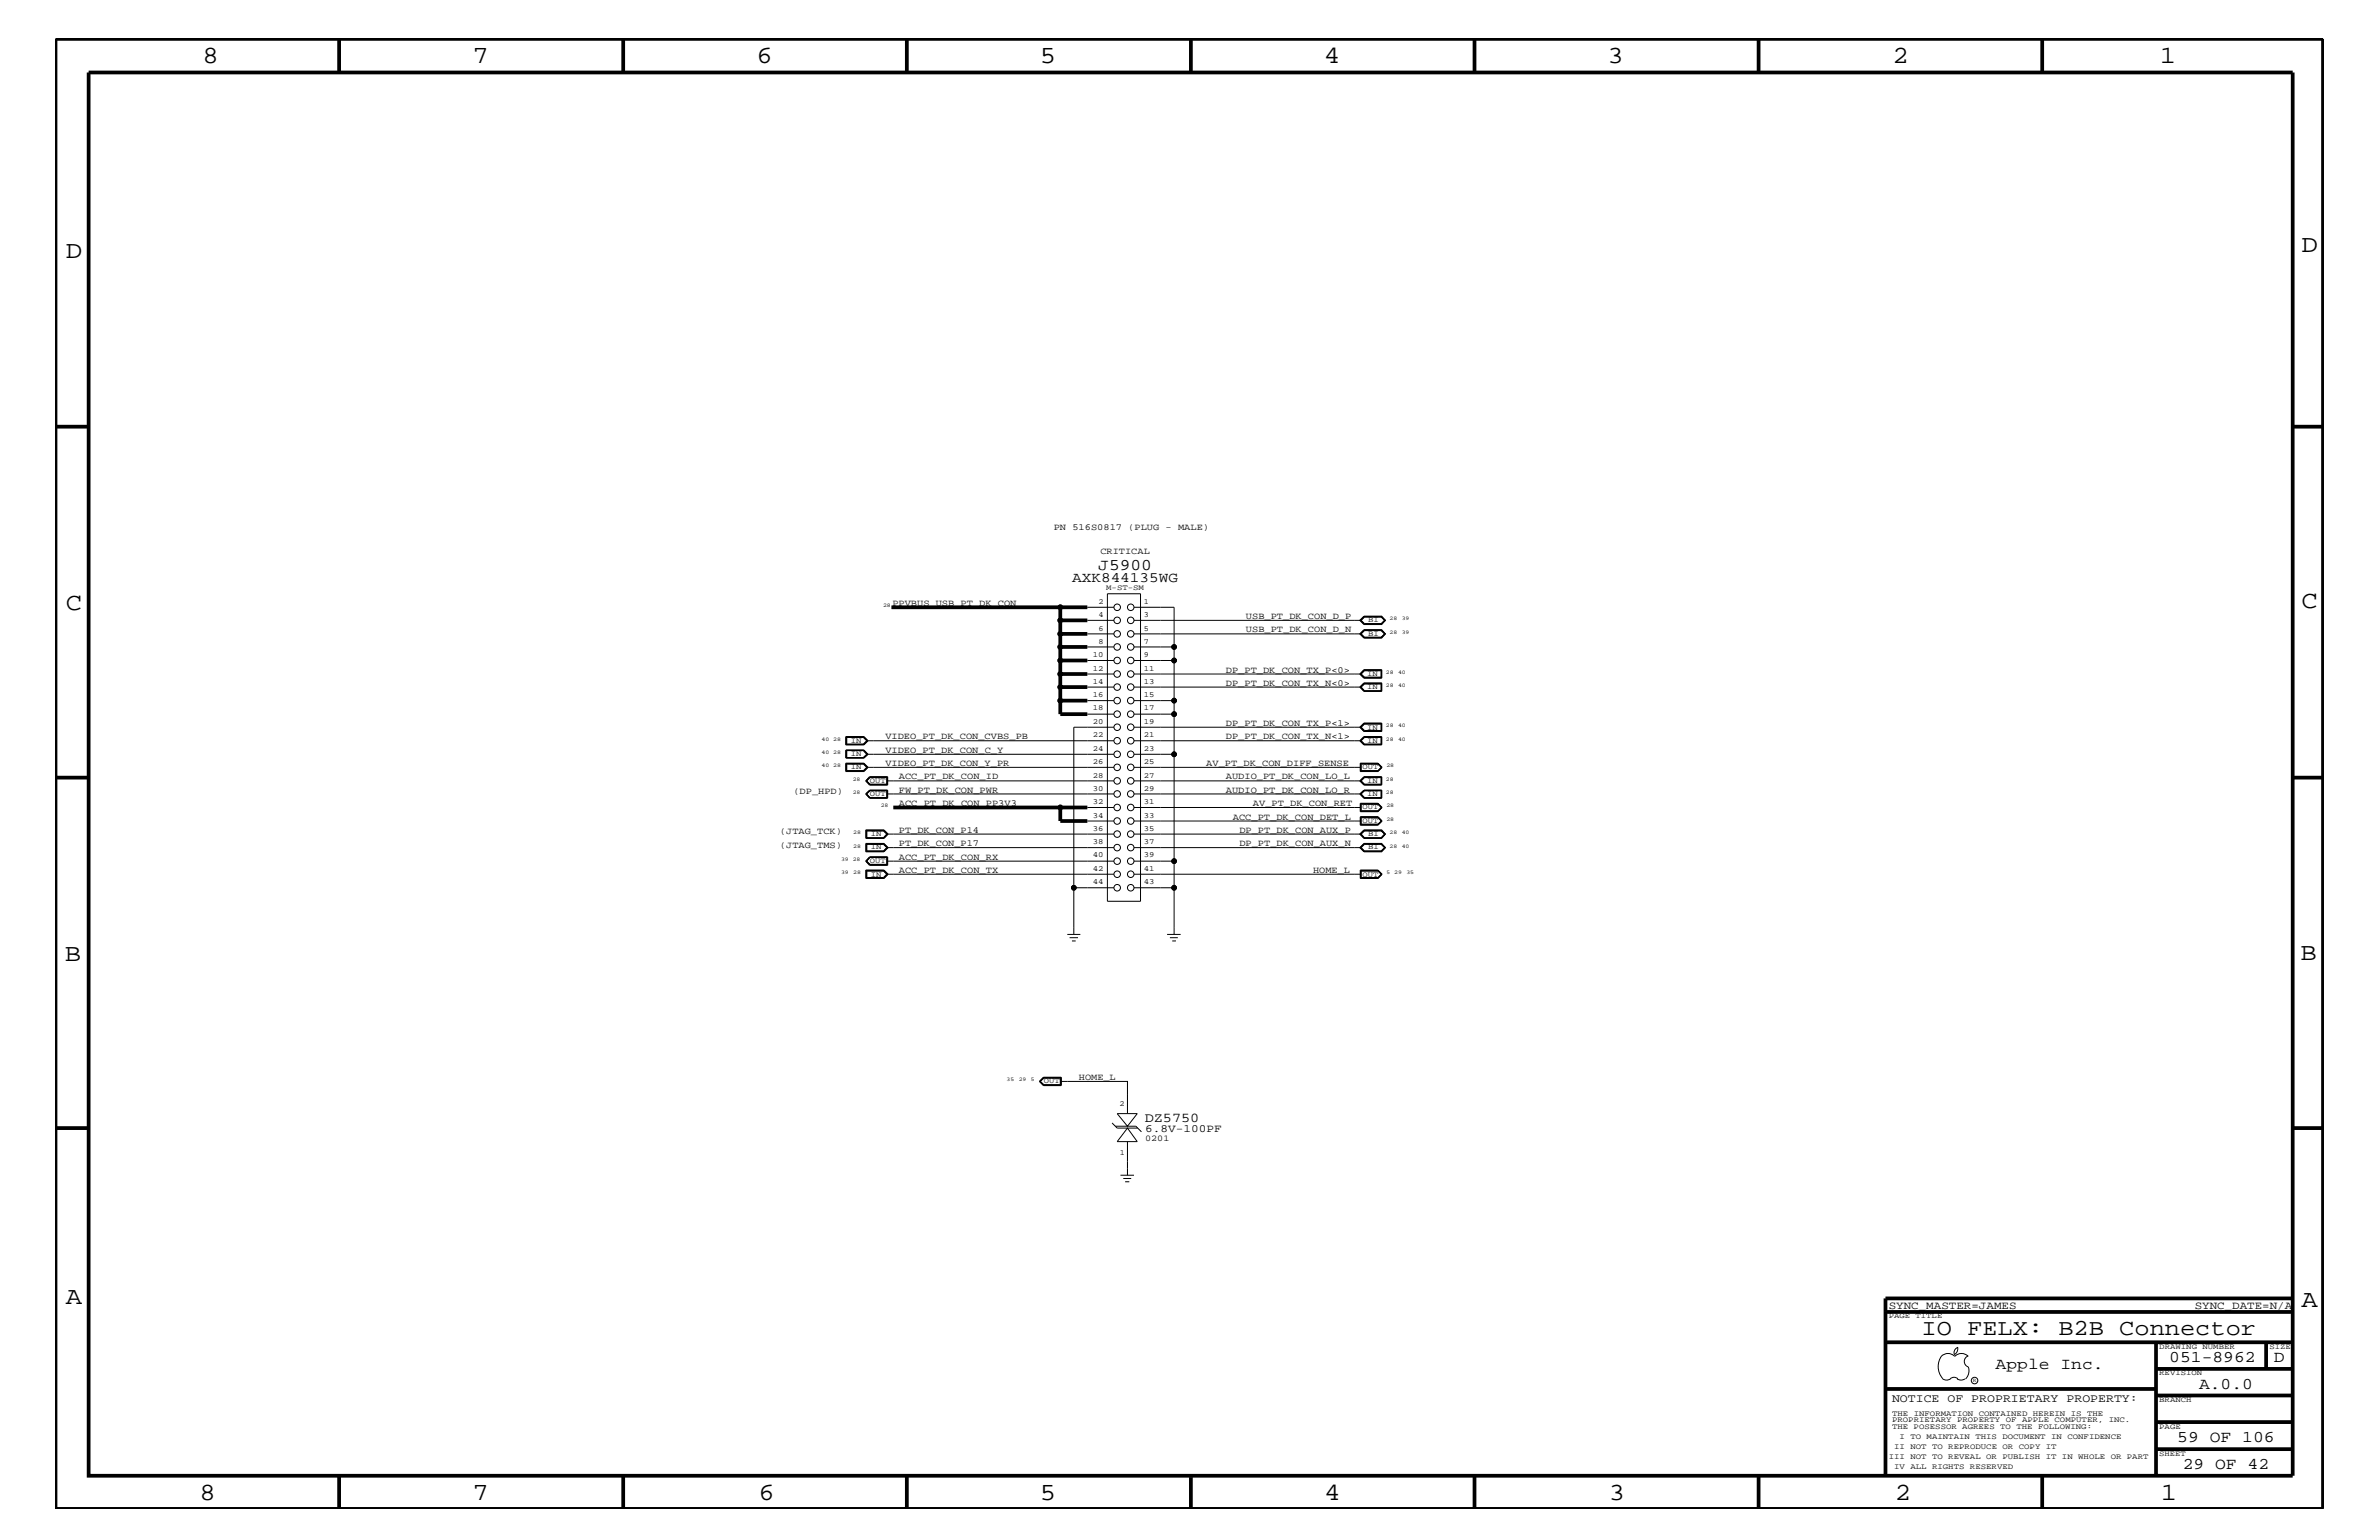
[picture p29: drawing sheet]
<svg xmlns="http://www.w3.org/2000/svg" width="432mm" height="279mm" viewBox="0 0 432 279" stroke-linecap="round" stroke-linejoin="round" font-family="sans-serif">
<defs><g id="words">
<g font-size="4.5">
<text x="36.7" y="11.5">8</text>
<text x="85.8" y="11.5">7</text>
<text x="137.3" y="11.5">6</text>
<text x="188.7" y="11.5">5</text>
<text x="240.3" y="11.5">4</text>
<text x="291.8" y="11.5">3</text>
<text x="343.5" y="11.5">2</text>
<text x="392" y="11.5">1</text>
<text x="11.9" y="46.8">D</text>
<text x="417.8" y="45.7">D</text>
<text x="11.9" y="110.6">C</text>
<text x="417.7" y="110.3">C</text>
<text x="11.8" y="174.3">B</text>
<text x="417.6" y="174.2">B</text>
<text x="11.9" y="236.7">A</text>
<text x="417.7" y="237.1">A</text>
<text x="36.2" y="272.1">8</text>
<text x="85.8" y="272.1">7</text>
<text x="137.7" y="272.1">6</text>
<text x="188.7" y="272.1">5</text>
<text x="240.4" y="272.1">4</text>
<text x="292" y="272.1">3</text>
<text x="343.9" y="272.1">2</text>
<text x="392.2" y="272.1">1</text>
</g>
<text font-size="4.1" x="348.8" y="242.3">IO FELX: B2B Connector</text>
<g font-size="3">
<text x="199.3" y="103.5">J5900</text>
<text x="362.2" y="248.4">Apple Inc.</text>
<text x="393.7" y="247.1">051-8962</text>
<text x="399.2" y="252">A.0.0</text>
<text x="412.7" y="247.1">D</text>
<text x="395.2" y="261.6">59 OF 106</text>
<text x="396.2" y="266.6">29 OF 42</text>
</g>
<text font-size="2.6" x="194.6" y="105.5">AXK844135WG</text>
<text font-size="2.5" x="207.8" y="203.6">DZ5750</text>
<text font-size="2.1" x="343.4" y="254.4">NOTICE OF PROPRIETARY PROPERTY:</text>
<g font-size="2">
<text x="207.9" y="205.4">6.8V-100PF</text>
<text x="342.8" y="237.4">SYNC_MASTER=JAMES</text>
<text x="398.4" y="237.4">SYNC_DATE=N/A</text>
</g>
<g font-size="1.7">
<text x="191.3" y="96.2">PN 516S0817 (PLUG - MALE)</text>
<text x="199.7" y="100.4">CRITICAL</text>
<text x="162" y="109.9">PPVBUS_USB_PT_DK_CON</text>
<text x="226.1" y="112.3">USB_PT_DK_CON_D_P</text>
<text x="226.1" y="114.8">USB_PT_DK_CON_D_N</text>
<text x="222.5" y="122">DP_PT_DK_CON_TX_P&lt;0&gt;</text>
<text x="222.5" y="124.4">DP_PT_DK_CON_TX_N&lt;0&gt;</text>
<text x="222.5" y="131.7">DP_PT_DK_CON_TX_P&lt;1&gt;</text>
<text x="160.7" y="136.6">VIDEO_PT_DK_CON_C_Y</text>
<text x="160.7" y="134.1">VIDEO_PT_DK_CON_CVBS_PB</text>
<text x="222.5" y="134.1">DP_PT_DK_CON_TX_N&lt;1&gt;</text>
<text x="160.7" y="139">VIDEO_PT_DK_CON_Y_PR</text>
<text x="163.2" y="141.4">ACC_PT_DK_CON_ID</text>
<text x="163.2" y="143.9">FW_PT_DK_CON_PWR</text>
<text x="218.9" y="139">AV_PT_DK_CON_DIFF_SENSE</text>
<text x="222.5" y="141.4">AUDIO_PT_DK_CON_LO_L</text>
<text x="222.5" y="143.9">AUDIO_PT_DK_CON_LO_R</text>
<text x="144" y="144">(DP_HPD)</text>
<text x="163.2" y="146.2">ACC_PT_DK_CON_PP3V3</text>
<text x="223.8" y="148.7">ACC_PT_DK_CON_DET_L</text>
<text x="227.4" y="146.2">AV_PT_DK_CON_RET</text>
<text x="141.6" y="153.8">(JTAG_TMS)</text>
<text x="141.6" y="151.3">(JTAG_TCK)</text>
<text x="163.2" y="156">ACC_PT_DK_CON_RX</text>
<text x="163.2" y="151.1">PT_DK_CON_P14</text>
<text x="163.2" y="153.5">PT_DK_CON_P17</text>
<text x="225" y="151.1">DP_PT_DK_CON_AUX_P</text>
<text x="225" y="153.5">DP_PT_DK_CON_AUX_N</text>
<text x="163.2" y="158.4">ACC_PT_DK_CON_TX</text>
<text x="238.3" y="158.4">HOME_L</text>
<text x="195.8" y="195.9">HOME_L</text>
</g>
<text font-size="1.6" x="207.9" y="207">0201</text>
<g font-size="1.4">
<text x="200.8" y="107">M-ST-SM</text>
<text x="199.4" y="109.5">2</text>
<text x="199.4" y="112">4</text>
<text x="207.6" y="109.5">1</text>
<text x="207.6" y="112">3</text>
<text x="248.3" y="112.9">BI</text>
<text x="198.4" y="119.2">10</text>
<text x="199.4" y="114.4">6</text>
<text x="199.4" y="116.8">8</text>
<text x="207.6" y="114.4">5</text>
<text x="207.6" y="116.8">7</text>
<text x="207.6" y="119.2">9</text>
<text x="248.3" y="115.3">BI</text>
<text x="198.4" y="121.7">12</text>
<text x="198.4" y="124.1">14</text>
<text x="207.6" y="121.7">11</text>
<text x="207.6" y="124.1">13</text>
<text x="248.2" y="122.6">IN</text>
<text x="248.2" y="125.1">IN</text>
<text x="198.4" y="126.5">16</text>
<text x="198.4" y="128.9">18</text>
<text x="198.4" y="131.3">20</text>
<text x="207.6" y="126.5">15</text>
<text x="207.6" y="128.9">17</text>
<text x="207.6" y="131.3">19</text>
<text x="154.4" y="134.7">IN</text>
<text x="154.4" y="137.2">IN</text>
<text x="198.4" y="133.8">22</text>
<text x="198.4" y="136.2">24</text>
<text x="207.6" y="133.8">21</text>
<text x="207.6" y="136.2">23</text>
<text x="248.2" y="132.4">IN</text>
<text x="248.2" y="134.7">IN</text>
<text x="154.4" y="139.6">IN</text>
<text x="157.9" y="142">OUT</text>
<text x="198.4" y="138.6">26</text>
<text x="198.4" y="141.1">28</text>
<text x="198.4" y="143.5">30</text>
<text x="207.6" y="138.6">25</text>
<text x="207.6" y="141.1">27</text>
<text x="207.6" y="143.5">29</text>
<text x="247.3" y="139.6">OUT</text>
<text x="248.2" y="142">IN</text>
<text x="157.9" y="144.5">OUT</text>
<text x="198.4" y="145.9">32</text>
<text x="198.4" y="148.4">34</text>
<text x="207.6" y="145.9">31</text>
<text x="207.6" y="148.4">33</text>
<text x="247.3" y="149.3">OUT</text>
<text x="247.3" y="146.8">OUT</text>
<text x="248.2" y="144.5">IN</text>
<text x="158.1" y="151.8">IN</text>
<text x="158.1" y="154.1">IN</text>
<text x="198.4" y="150.7">36</text>
<text x="198.4" y="153.2">38</text>
<text x="198.4" y="155.6">40</text>
<text x="207.6" y="150.7">35</text>
<text x="207.6" y="153.2">37</text>
<text x="207.6" y="155.6">39</text>
<text x="248.3" y="151.8">BI</text>
<text x="248.3" y="154.1">BI</text>
<text x="157.9" y="156.6">OUT</text>
<text x="158.1" y="159">IN</text>
<text x="198.4" y="158">42</text>
<text x="198.4" y="160.5">44</text>
<text x="207.6" y="158">41</text>
<text x="207.6" y="160.5">43</text>
<text x="247.3" y="159">OUT</text>
<text x="189.5" y="196.5">OUT</text>
<text x="203.2" y="200.7">2</text>
<text x="203.3" y="209.6">1</text>
<text x="342.8" y="239.2">PAGE TITLE</text>
<text x="391.9" y="244.7">DRAWING NUMBER</text>
<text x="411.9" y="244.7">SIZE</text>
<text x="391.9" y="249.5">REVISION</text>
<text x="343.4" y="256.8">THE INFORMATION CONTAINED HEREIN IS THE</text>
<text x="391.9" y="254.4">BRANCH</text>
<text x="343.4" y="259.3">THE POSESSOR AGREES TO THE FOLLOWING:</text>
<text x="343.4" y="258">PROPRIETARY PROPERTY OF APPLE COMPUTER, INC.</text>
<text x="343.8" y="262.9">II NOT TO REPRODUCE OR COPY IT</text>
<text x="344.8" y="261.1">I TO MAINTAIN THIS DOCUMENT IN CONFIDENCE</text>
<text x="391.9" y="259.3">PAGE</text>
<text x="342.8" y="264.7">III NOT TO REVEAL OR PUBLISH IT IN WHOLE OR PART</text>
<text x="343.8" y="266.6">IV ALL RIGHTS RESERVED</text>
<text x="391.9" y="264.1">SHEET</text>
</g>
<g font-size="1">
<text x="160.3" y="110.2">28</text>
<text x="252.2" y="112.6">28</text>
<text x="254.4" y="112.6">39</text>
<text x="252.2" y="115">28</text>
<text x="254.4" y="115">39</text>
<text x="251.5" y="122.3">28</text>
<text x="251.5" y="124.7">28</text>
<text x="253.7" y="122.3">40</text>
<text x="253.7" y="124.7">40</text>
<text x="251.5" y="131.9">28</text>
<text x="253.7" y="131.9">40</text>
<text x="149.1" y="134.4">40 28</text>
<text x="149.1" y="136.8">40 28</text>
<text x="251.5" y="134.4">28</text>
<text x="253.7" y="134.4">40</text>
<text x="149.1" y="139.2">40 28</text>
<text x="154.8" y="141.7">28</text>
<text x="251.5" y="141.7">28</text>
<text x="251.6" y="139.2">28</text>
<text x="154.8" y="144">28</text>
<text x="159.9" y="146.5">28</text>
<text x="251.5" y="144">28</text>
<text x="251.6" y="149">28</text>
<text x="251.6" y="146.5">28</text>
<text x="154.9" y="151.3">28</text>
<text x="154.9" y="153.8">28</text>
<text x="252.2" y="151.3">28</text>
<text x="252.2" y="153.8">28</text>
<text x="254.4" y="151.3">40</text>
<text x="254.4" y="153.8">40</text>
<text x="152.7" y="158.6">39</text>
<text x="152.7" y="156.2">39 28</text>
<text x="154.9" y="158.6">28</text>
<text x="251.6" y="158.6">5</text>
<text x="253.1" y="158.6">29</text>
<text x="255.3" y="158.6">35</text>
<text x="182.7" y="196.2">35</text>
<text x="184.9" y="196.2">29</text>
<text x="187.1" y="196.2">5</text>
<text x="358.1" y="250.7">R</text>
</g>
</g></defs>
<g fill="none" stroke="#000" stroke-width=".18">
<path d="M197.4 112.6h4.8M197.4 110.2h4.8M197.4 117.4h4.8M197.4 115h4.8M197.4 119.8h4.8M201 107.7h6v55.8h-6zM205.8 110.2h7.3v7.2h-7.3M205.8 112.6h41.3M205.8 115h41.3M213.1 117.4v2.4h-7.3M213.1 119.8v7.3h-7.3M246.8 115l.8-.8h3.2l.7 .8-.8 .7h-3.1l-.7-.7 .7-.7h3.1l.8 .7-.7 .8h-3.2z"/>
<path d="M247 112.6l.6-.7h3.1l.7 .7-.7 .6h-3.1zM247.1 112.6l.6-.6h3l.6 .6-.6 .5h-3.1zM247.1 115l.6-.6h3l.6 .6-.6 .6h-3.1zM247.6 111.8h3.2l.7 .8-.8 .6h-3.1l-.7-.6 .7-.7h3.1l.8 .7-.7 .7h-3.2l-.8-.7zM247.6 114.3h3.1l.7 .7-.7 .7h-3.1l-.6-.7zM153.5 138.5h3.3l.8 .7-.8 .8h-3.3zM153.5 133.6h3.3l.8 .8-.8 .8h-3.3zM153.6 133.7h3.2l.7 .7-.7 .7h-3.2zM153.6 136.1v1.4M153.6 138.5h3.2l.7 .7-.7 .7h-3.2zM153.7 133.8h3l.6 .6M153.7 136.2h3l.6 .6"/>
<path d="M153.7 138.6h3l.6 .6M153.7 136.2h3l.7 .6-.7 .6M153.7 133.7v1.4M153.7 136.2v1.2h3M153.7 138.5v1.4M156.7 133.7l.7 .7-.7 .7M156.7 138.5l.7 .7-.7 .7M156.8 136.1l.7 .7-.7 .7M156.8 136.1h-3.3v1.4h3.3M156.8 136.1l.8 .7-.8 .7M157.3 134.4l-.6 .6h-3M157.3 136.8l-.6 .6"/>
<path d="M157.3 139.2l-.6 .6h-3M157.3 139.2h44.9M157.3 134.4h44.9M157.3 136.8h44.9M197.4 122.3h4.8M197.4 124.7h4.8M197.4 127.1h4.8M197.4 129.6h4.8M202.2 131.9h-7.3v37.6M205.8 139.2h41.3M205.8 122.3h41.3M205.8 124.7h41.3"/>
<path d="M205.8 131.9h41.3M205.8 134.4h41.3M213.1 127.1v2.5h-7.3M213.1 129.6v7.2h-7.3M213.1 136.8v19.4h-7.3M246.8 124.7l.8-.8h3.2v1.5h-3.2zM246.8 131.9l.8-.7h3.2v1.5h-3.2zM246.9 138.5h3.2l.8 .7-.8 .8h-3.2zM247 131.9l.6-.6h3.1v1.3h-3zM247 138.5h3.1l.7 .7-.7 .7h-3.1zM247.1 138.6h3l.6 .6-.6 .6h-3zM247.6 121.5h3.2v1.5h-3.2l-.8-.7z"/>
<path d="M247.6 133.6h3.2v1.6h-3.2l-.8-.8zM247.6 121.5l-.7 .8 .7 .7h3.2M247.6 124.1l-.5 .6 .5 .6M247.6 131.3l-.5 .6 .5 .6h3.1M247.6 121.6h3.1v1.3h-3l-.7-.6zM247.6 124.1h3.1v1.2h-3M247.7 124.1l-.7 .6 .6 .6M247.7 133.7l-.7 .7 .6 .7M250.7 121.7h-3.1l-.5 .6 .5 .6M250.7 133.8h-3.1l-.5 .6 .5 .6h3.1M250.7 133.7v1.4M250.8 133.7h-3.2l-.7 .7 .7 .7h3.2"/>
<path d="M250.8 124h-3.2l-.7 .7 .7 .7M250.8 131.3h-3.2l-.7 .6 .7 .8M157.1 150.6h3.3l.8 .7-.8 .8h-3.3zM157.1 153h3.3l.8 .8-.8 .7h-3.3zM157.1 157.8h3.3l.8 .8-.8 .8h-3.3zM157.1 141.7l.8 .7M157.1 144l.8 .8M157.2 153.1h3.2l.7 .7-.7 .7h-3.2zM157.2 159.4v-1.5h3.2l.7 .7-.7 .8M157.3 150.7h3.1l.6 .6M157.3 153.2h3.1l.6 .6M157.3 158h3.1l.6 .6"/>
<path d="M157.3 141.7l.6-.6h3.1v1.2h-3.1zM157.3 150.7h3.1l.6 .6-.6 .7M157.3 158h3.1l.6 .6-.6 .7h-3.1zM157.3 150.7v1.3h3.1M157.3 153.1v1.4M157.8 140.9h3.3v1.5h-3.3l-.7-.7zM157.8 143.4h3.3v1.4h-3.3l-.7-.8zM157.8 155.5h3.3v1.5h-3.3l-.7-.8zM157.9 144.7h3.1M157.9 156.8h3.1M157.9 141l-.7 .7 .7 .7M157.9 143.5l-.7 .5 .7 .7"/>
<path d="M157.9 155.6l-.7 .6 .7 .6M157.9 141l-.8 .7M157.9 143.4l-.8 .6M157.9 155.5l-.8 .7M157.9 143.5l-.6 .5 .6 .7M157.9 155.6l-.6 .6 .6 .6M157.9 141h3.1v1.4h-3.1M157.9 143.5h3.1M157.9 155.6h3.1M160.4 153.1l.6 .7-.6 .7M160.4 152.1l.7-.8-.7-.6h-3.2v1.4M161 143.5v1.2"/>
<path d="M161 155.6v1.2M161 151.3l-.6 .7M161 153.8l-.6 .6h-3.1M161 158.6l-.6 .6h-3.1M161 158.6h41.2M161 141.7h41.2M161 144h41.2M161 151.3h41.2M161 156.2h41.2M161 153.8h41.2M161 143.4v1.4M161 155.5v1.4h-3.1l-.8-.7"/>
<path d="M197.4 146.5h4.8M197.4 149h4.8M205.8 158.6h41.3M205.8 141.7h41.3M205.8 144h41.3M205.8 146.5h41.3M205.8 149h41.3M205.8 151.3h41.3M205.8 153.8h41.3M213.1 156.2v4.9M246.8 141.7l.8-.8h3.2v1.5h-3.2zM246.8 151.3l.8-.7h3.2l.7 .7-.8 .8h-3.1z"/>
<path d="M246.8 153.8l.8-.8h3.2l.7 .8-.8 .7h-3.1l-.7-.7 .7-.7h3.1l.8 .7-.7 .7h-3.2zM246.9 157.8h3.2l.8 .8-.8 .8h-3.2zM246.9 145.7h3.2l.8 .8-.8 .8h-3.2zM246.9 148.2h3.2l.8 .8-.8 .7h-3.2zM247 153.8l.6-.7h3.1l.7 .7-.7 .7h-3.1zM247 149.5h3.1M247 148.2v1.4h3.1l.7-.6M247 145.8h3.1l.7 .7-.7 .7h-3.1zM247 158h3.1M247 148.3h3.1l.7 .7M247.1 153.8l.6-.6h3l.6 .6-.6 .6h-3.1zM247.1 149.5v-1.1h3l.6 .6-.6 .5"/>
<path d="M247.1 145.9h3l.6 .6-.6 .6h-3zM247.6 143.4l-.8 .6 .8 .8M247.6 150.7h3.1l.8 .6-.7 .8h-3.2l-.7-.8zM247.6 143.4h3.2v1.4h-3.2M247.6 143.4l-.7 .6 .7 .8M247.6 150.7h3.1l.7 .6-.7 .7h-3.1M247.6 150.7l-.6 .6 .6 .7M247.6 150.7l-.5 .6 .5 .7M247.6 143.5l-.5 .5 .5 .7M247.6 143.5h3.1v1.2h-3M247.7 150.7h3l.6 .6-.6 .7h-3.1M247.7 141l-.7 .7 .6 .7"/>
<path d="M247.7 143.5l-.7 .5 .6 .7M250.1 148.2l.7 .8M250.1 158l.7 .6M250.1 158l.6 .6-.6 .6h-3v-1.2M250.7 141.1h-3.1l-.5 .6 .5 .6h3.1M250.7 141v1.4M250.8 158.6l-.7-.7h-3.1v1.5M250.8 141h-3.2l-.7 .7 .7 .7h3.2M250.8 158.6l-.7 .7h-3.1M250.8 149l-.7 .5M250.8 158.6l-.7 .8M193.7 169.5h2.4"/>
<path d="M194.1 170.1h1.6M194.6 170.7h.6M194.9 161.1h7.3M205.8 161.1h7.3v8.4M211.8 169.5h2.5M212.3 170.1h1.5M212.8 170.7h.6M188.8 196.2l.7-.6h2.9v1.2h-2.9zM189.4 196.9h3.2M189.4 195.4h3.2v1.6h-3.2l-.8-.8zM189.4 195.5h3.2M189.4 195.5l-.6 .7 .6 .7"/>
<path d="M189.4 195.5l-.7 .7 .7 .7M192.4 196.2h12.2v5.8M192.5 195.5v1.4M201.8 203.7l1 1h3.7M202.4 204.3h3.8l1 1M202.8 202h3.6l-1.8 2.3zM203.4 213.2h2.4M203.9 213.8h1.4M204.2 214.4h.8M204.6 204.7l1.8 2.4h-3.6zM204.6 207.1v6.1M352.3 246.1a1.69 1.69 0 0 1 2.5 0 1.72 1.72 0 0 1 2.4 0"/>
<path d="M352.4 246a3.2 3.2 0 0 0 .4 4.3l.8 .1 .4-.2M354 250.2l.7-.3 .7 .3M355.2 250.2l.7 .2 .7-.2M355.3 244.4v.3a1.18 1.18 0 0 1-.6 1.1M355.4 244.4a.99 .99 0 0 0-.6 1.4M357.2 246a1.04 1.04 0 0 0-.7 1 1.04 1.04 0 0 0 .7 1M357.3 248l.1 .7a2.11 2.11 0 0 1-.6 1.5"/>
<circle cx="192.4" cy="112.6" r=".42"/>
<circle cx="192.4" cy="110.2" r=".42"/>
<circle cx="192.4" cy="115" r=".42"/>
<circle cx="192.4" cy="117.4" r=".42"/>
<circle cx="192.4" cy="119.8" r=".42"/>
<circle cx="202.8" cy="119.8" r=".59"/>
<circle cx="202.8" cy="112.6" r=".59"/>
<circle cx="202.8" cy="117.4" r=".59"/>
<circle cx="202.8" cy="110.2" r=".59"/>
<circle cx="202.8" cy="115" r=".59"/>
<circle cx="205.2" cy="119.8" r=".59"/>
<circle cx="205.2" cy="110.2" r=".59"/>
<circle cx="205.2" cy="117.4" r=".59"/>
<circle cx="205.2" cy="115" r=".59"/>
<circle cx="205.2" cy="112.6" r=".59"/>
<circle cx="213.1" cy="119.8" r=".42"/>
<circle cx="213.1" cy="117.4" r=".42"/>
<circle cx="192.4" cy="122.3" r=".42"/>
<circle cx="192.4" cy="124.7" r=".42"/>
<circle cx="192.4" cy="127.1" r=".42"/>
<circle cx="202.8" cy="131.9" r=".59"/>
<circle cx="202.8" cy="124.7" r=".59"/>
<circle cx="202.8" cy="136.8" r=".59"/>
<circle cx="202.8" cy="122.3" r=".59"/>
<circle cx="202.8" cy="127.1" r=".59"/>
<circle cx="202.8" cy="139.2" r=".59"/>
<circle cx="202.8" cy="134.4" r=".59"/>
<circle cx="202.8" cy="129.6" r=".59"/>
<circle cx="205.2" cy="139.2" r=".59"/>
<circle cx="205.2" cy="136.8" r=".59"/>
<circle cx="205.2" cy="124.7" r=".59"/>
<circle cx="205.2" cy="129.6" r=".59"/>
<circle cx="205.2" cy="131.9" r=".59"/>
<circle cx="205.2" cy="122.3" r=".59"/>
<circle cx="205.2" cy="127.1" r=".59"/>
<circle cx="205.2" cy="134.4" r=".59"/>
<circle cx="213.1" cy="127.1" r=".42"/>
<circle cx="213.1" cy="129.6" r=".42"/>
<circle cx="213.1" cy="136.8" r=".42"/>
<circle cx="192.4" cy="146.5" r=".42"/>
<circle cx="202.8" cy="156.2" r=".59"/>
<circle cx="202.8" cy="141.7" r=".59"/>
<circle cx="202.8" cy="153.8" r=".59"/>
<circle cx="202.8" cy="149" r=".59"/>
<circle cx="202.8" cy="146.5" r=".59"/>
<circle cx="202.8" cy="144" r=".59"/>
<circle cx="202.8" cy="151.3" r=".59"/>
<circle cx="202.8" cy="158.6" r=".59"/>
<circle cx="205.2" cy="149" r=".59"/>
<circle cx="205.2" cy="153.8" r=".59"/>
<circle cx="205.2" cy="144" r=".59"/>
<circle cx="205.2" cy="146.5" r=".59"/>
<circle cx="205.2" cy="151.3" r=".59"/>
<circle cx="205.2" cy="141.7" r=".59"/>
<circle cx="205.2" cy="156.2" r=".59"/>
<circle cx="205.2" cy="158.6" r=".59"/>
<circle cx="213.1" cy="156.2" r=".42"/>
<circle cx="194.9" cy="161.1" r=".42"/>
<circle cx="202.8" cy="161.1" r=".59"/>
<circle cx="205.2" cy="161.1" r=".59"/>
<circle cx="213.1" cy="161.1" r=".42"/>
<circle cx="358.4" cy="250.5" r=".59"/>
</g>
<g fill="none" stroke="#000" stroke-width=".68" stroke-linecap="butt">
<path d="M10.1 7.1h411.5v266.7h-411.5zM16.1 13.2h400v254.5h-400zM61.6 7.1v6.1M113.1 7.1v6.1M164.6 7.1v6.1M216.2 7.1v6.1M267.6 7.1v6.1M319.2 7.1v6.1M370.7 7.1v6.1M10.1 77.4h6M416.1 77.4h5.5M161.8 110.2h30.6"/>
<path d="M192.4 115h5M192.4 115v4.8h5M192.4 119.8v2.5h5M192.4 112.6v2.4M192.4 117.4h5M197.4 110.2h-5v2.4h5M192.4 122.3v2.4h5M192.4 124.7v2.4h5M192.4 127.1v2.5h5M10.1 141.1h6M162.1 146.5h35.3M192.4 146.5v2.5h5"/>
<path d="M416.1 141.1h5.5M10.1 204.7h6M416.1 204.7h5.5M342.2 238h73.9M416.1 235.6h-73.9v32.1M342.2 243.5h73.9M342.2 252h49.1M391.3 258h24.8M391.3 253.2h24.8M391.3 248.4h24.8M391.3 243.5v24.2M411.3 243.5v4.9"/>
<path d="M61.6 267.7v6.1M113.1 267.7v6.1M164.6 267.7v6.1M216.2 268v5.8M267.6 267.7v6.1M319.2 267.7v6.1M370.7 267.7v6.1M391.3 262.9h24.8"/>
</g>
<g fill="#000">
<circle cx="192.4" cy="112.6" r=".42"/>
<circle cx="192.4" cy="110.2" r=".42"/>
<circle cx="192.4" cy="115" r=".42"/>
<circle cx="192.4" cy="117.4" r=".42"/>
<circle cx="192.4" cy="119.8" r=".42"/>
<circle cx="213.1" cy="119.8" r=".42"/>
<circle cx="213.1" cy="117.4" r=".42"/>
<circle cx="192.4" cy="122.3" r=".42"/>
<circle cx="192.4" cy="124.7" r=".42"/>
<circle cx="192.4" cy="127.1" r=".42"/>
<circle cx="213.1" cy="127.1" r=".42"/>
<circle cx="213.1" cy="129.6" r=".42"/>
<circle cx="213.1" cy="136.8" r=".42"/>
<circle cx="192.4" cy="146.5" r=".42"/>
<circle cx="213.1" cy="156.2" r=".42"/>
<circle cx="194.9" cy="161.1" r=".42"/>
<circle cx="213.1" cy="161.1" r=".42"/>
</g>
<use href="#words"/>
</svg>
